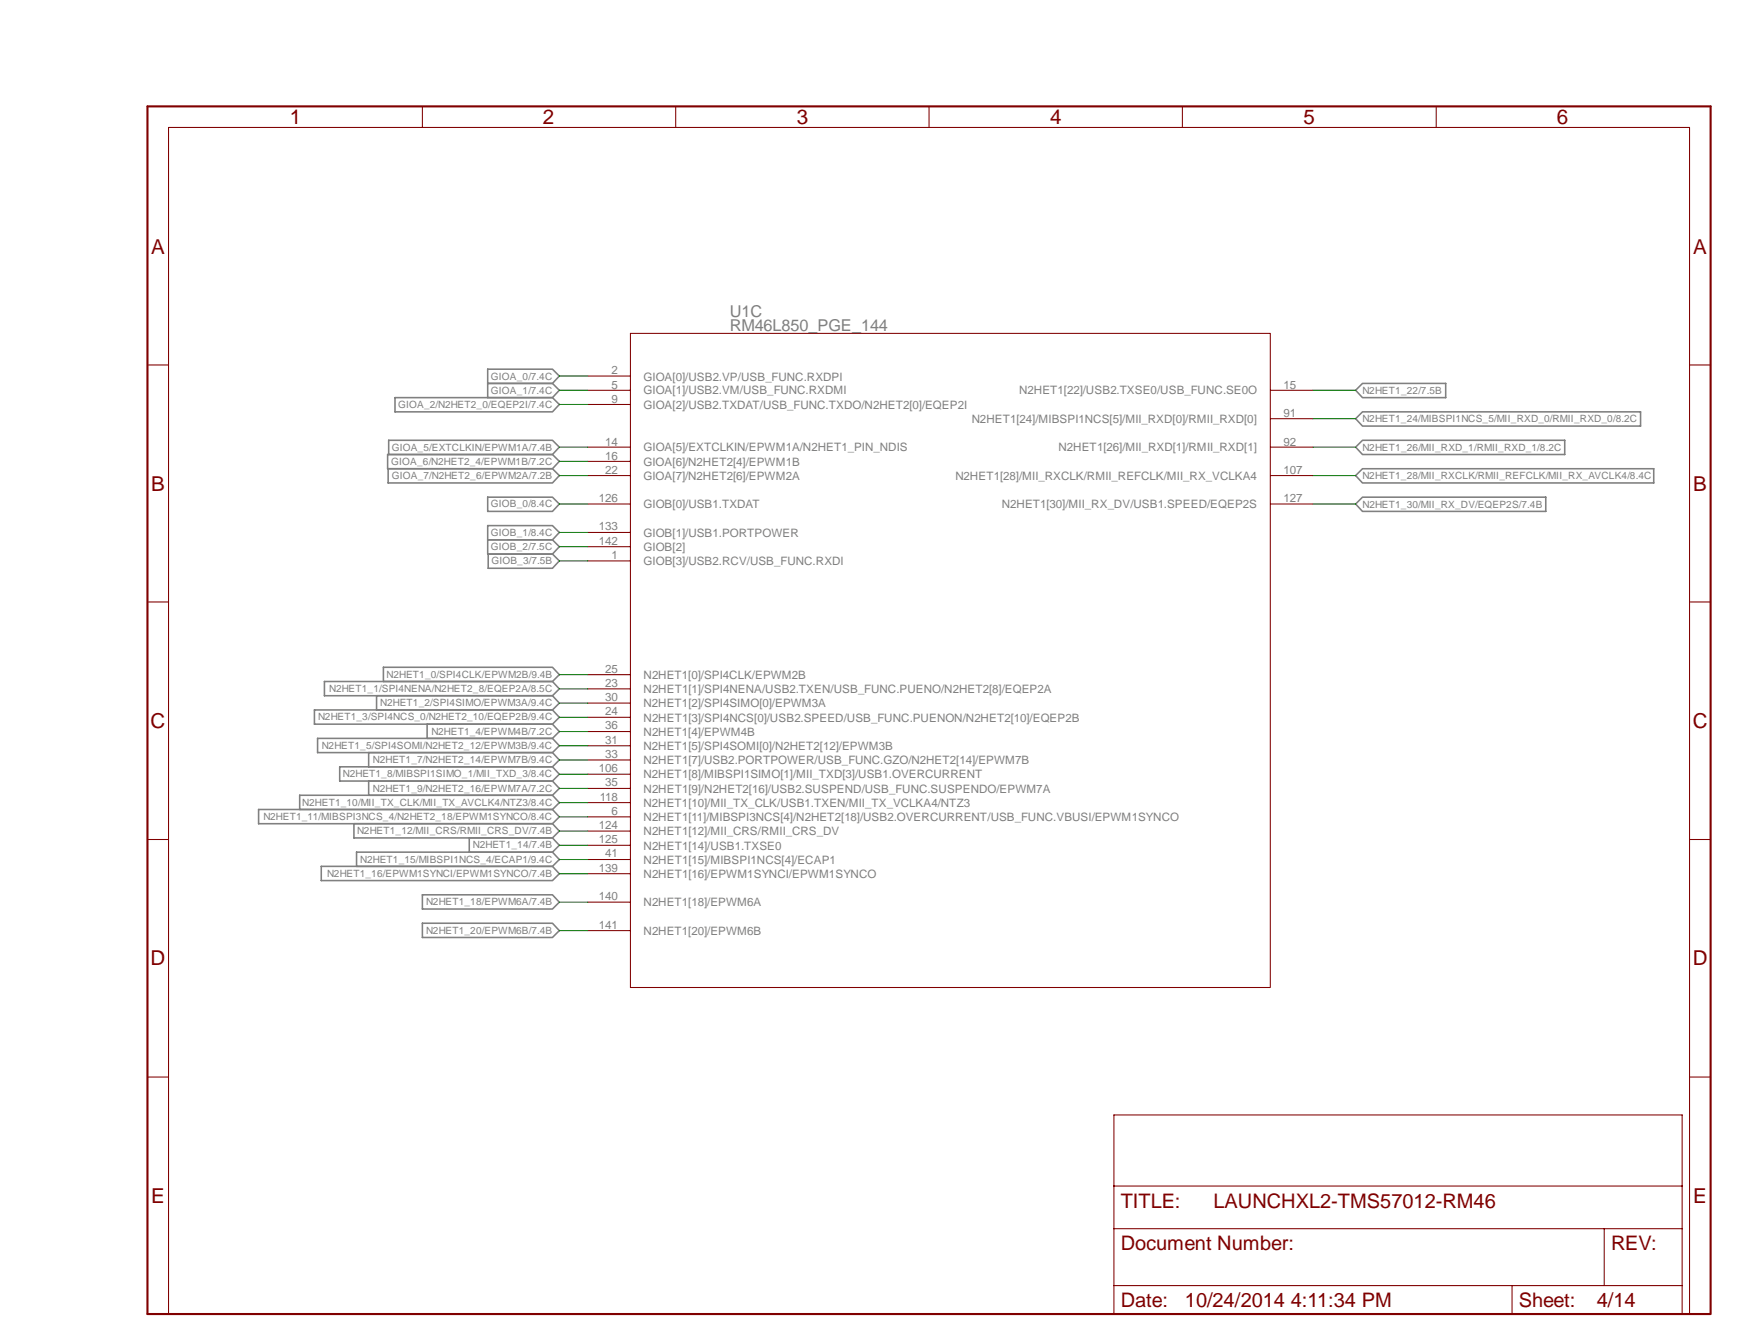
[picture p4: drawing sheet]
<svg xmlns="http://www.w3.org/2000/svg" width="279mm" height="216mm" viewBox="0 0 279 216" stroke-linecap="round" stroke-linejoin="round" font-family="sans-serif">
<defs><g id="words">
<g font-size="3.3" fill="#800000">
<text x="46.6" y="20">1</text>
<text x="87.3" y="20">2</text>
<text x="128.1" y="20">3</text>
<text x="168.8" y="20">4</text>
<text x="209.5" y="20">5</text>
<text x="250.3" y="20">6</text>
<text x="24.3" y="40.8">A</text>
<text x="272.2" y="40.8">A</text>
<text x="24.3" y="78.9">B</text>
<text x="272.2" y="78.9">B</text>
<text x="24.2" y="117.1">C</text>
<text x="272.1" y="117.1">C</text>
<text x="24.2" y="155.2">D</text>
<text x="272.1" y="155.2">D</text>
<text x="24.3" y="193.4">E</text>
<text x="272.2" y="193.4">E</text>
</g>
<g font-size="3.2" fill="#800000">
<text x="180.2" y="194.1">TITLE:</text>
<text x="195.1" y="194.1">LAUNCHXL2-TMS57012-RM46</text>
<text x="180.2" y="201">Document Number:</text>
<text x="259" y="201">REV:</text>
<text x="180.2" y="210.1">Date:</text>
<text x="190.5" y="210.1">10/24/2014 4:11:34 PM</text>
<text x="244.2" y="210.1">Sheet:</text>
<text x="256.7" y="210.1">4/14</text>
</g>
<g font-size="2.6" fill="#808080">
<text x="117.3" y="53.2">RM46L850_PGE_144</text>
<text x="117.3" y="50.9">U1C</text>
</g>
<g font-size="1.9" fill="#808080">
<text x="98.3" y="60.2">2</text>
<text x="98.3" y="62.5">5</text>
<text x="98.3" y="64.8">9</text>
<text x="103.5" y="61.2">GIOA[0]/USB2.VP/USB_FUNC.RXDPI</text>
<text x="103.5" y="63.4">GIOA[1]/USB2.VM/USB_FUNC.RXDMI</text>
<text x="103.5" y="65.7">GIOA[2]/USB2.TXDAT/USB_FUNC.TXDO/N2HET2[0]/EQEP2I</text>
<text x="163.8" y="63.4">N2HET1[22]/USB2.TXSE0/USB_FUNC.SE0O</text>
<text x="206.3" y="62.5">15</text>
<text x="97.3" y="71.6">14</text>
<text x="156.2" y="68">N2HET1[24]/MIBSPI1NCS[5]/MII_RXD[0]/RMII_RXD[0]</text>
<text x="206.3" y="67.1">91</text>
<text x="206.3" y="71.6">92</text>
<text x="97.3" y="73.9">16</text>
<text x="97.3" y="76.2">22</text>
<text x="103.5" y="72.6">GIOA[5]/EXTCLKIN/EPWM1A/N2HET1_PIN_NDIS</text>
<text x="103.5" y="74.8">GIOA[6]/N2HET2[4]/EPWM1B</text>
<text x="103.5" y="77.1">GIOA[7]/N2HET2[6]/EPWM2A</text>
<text x="153.6" y="77.1">N2HET1[28]/MII_RXCLK/RMII_REFCLK/MII_RX_VCLKA4</text>
<text x="170.2" y="72.6">N2HET1[26]/MII_RXD[1]/RMII_RXD[1]</text>
<text x="206.3" y="76.2">107</text>
<text x="96.3" y="80.7">126</text>
<text x="103.5" y="81.7">GIOB[0]/USB1.TXDAT</text>
<text x="161" y="81.7">N2HET1[30]/MII_RX_DV/USB1.SPEED/EQEP2S</text>
<text x="206.3" y="80.7">127</text>
<text x="96.3" y="85.3">133</text>
<text x="96.3" y="87.5">142</text>
<text x="98.3" y="89.8">1</text>
<text x="103.5" y="86.3">GIOB[1]/USB1.PORTPOWER</text>
<text x="103.5" y="88.6">GIOB[2]</text>
<text x="103.5" y="90.8">GIOB[3]/USB2.RCV/USB_FUNC.RXDI</text>
<text x="97.3" y="108.1">25</text>
<text x="97.3" y="110.4">23</text>
<text x="97.3" y="112.7">30</text>
<text x="103.5" y="109.1">N2HET1[0]/SPI4CLK/EPWM2B</text>
<text x="103.5" y="111.4">N2HET1[1]/SPI4NENA/USB2.TXEN/USB_FUNC.PUENO/N2HET2[8]/EQEP2A</text>
<text x="103.5" y="113.7">N2HET1[2]/SPI4SIMO[0]/EPWM3A</text>
<text x="97.3" y="115">24</text>
<text x="97.3" y="117.3">36</text>
<text x="97.3" y="119.5">31</text>
<text x="103.5" y="116">N2HET1[3]/SPI4NCS[0]/USB2.SPEED/USB_FUNC.PUENON/N2HET2[10]/EQEP2B</text>
<text x="103.5" y="118.3">N2HET1[4]/EPWM4B</text>
<text x="96.3" y="124.1">106</text>
<text x="97.3" y="121.8">33</text>
<text x="103.5" y="120.6">N2HET1[5]/SPI4SOMI[0]/N2HET2[12]/EPWM3B</text>
<text x="103.5" y="122.8">N2HET1[7]/USB2.PORTPOWER/USB_FUNC.GZO/N2HET2[14]/EPWM7B</text>
<text x="103.5" y="125.1">N2HET1[8]/MIBSPI1SIMO[1]/MII_TXD[3]/USB1.OVERCURRENT</text>
<text x="96.4" y="128.7">118</text>
<text x="97.3" y="126.4">35</text>
<text x="98.3" y="131">6</text>
<text x="103.5" y="127.4">N2HET1[9]/N2HET2[16]/USB2.SUSPEND/USB_FUNC.SUSPENDO/EPWM7A</text>
<text x="103.5" y="129.7">N2HET1[10]/MII_TX_CLK/USB1.TXEN/MII_TX_VCLKA4/NTZ3</text>
<text x="103.5" y="132">N2HET1[11]/MIBSPI3NCS[4]/N2HET2[18]/USB2.OVERCURRENT/USB_FUNC.VBUSI/EPWM1SYNCO</text>
<text x="96.3" y="133.3">124</text>
<text x="96.3" y="135.6">125</text>
<text x="97.3" y="137.8">41</text>
<text x="103.5" y="134.3">N2HET1[12]/MII_CRS/RMII_CRS_DV</text>
<text x="103.5" y="136.6">N2HET1[14]/USB1.TXSE0</text>
<text x="96.3" y="140.1">139</text>
<text x="103.5" y="138.9">N2HET1[15]/MIBSPI1NCS[4]/ECAP1</text>
<text x="103.5" y="141.1">N2HET1[16]/EPWM1SYNCI/EPWM1SYNCO</text>
<text x="96.3" y="144.7">140</text>
<text x="96.3" y="149.3">141</text>
<text x="103.5" y="145.7">N2HET1[18]/EPWM6A</text>
<text x="103.5" y="150.3">N2HET1[20]/EPWM6B</text>
</g>
<g font-size="1.6" fill="#808080">
<text x="64" y="65.6">GIOA_2/N2HET2_0/EQEP2I/7.4C</text>
<text x="78.9" y="61">GIOA_0/7.4C</text>
<text x="78.9" y="63.3">GIOA_1/7.4C</text>
<text x="219" y="63.3">N2HET1_22/7.5B</text>
<text x="219" y="67.9">N2HET1_24/MIBSPI1NCS_5/MII_RXD_0/RMII_RXD_0/8.2C</text>
<text x="62.9" y="74.8">GIOA_6/N2HET2_4/EPWM1B/7.2C</text>
<text x="63" y="72.5">GIOA_5/EXTCLKIN/EPWM1A/7.4B</text>
<text x="63" y="77">GIOA_7/N2HET2_6/EPWM2A/7.2B</text>
<text x="219" y="72.5">N2HET1_26/MII_RXD_1/RMII_RXD_1/8.2C</text>
<text x="219" y="77">N2HET1_28/MII_RXCLK/RMII_REFCLK/MII_RX_AVCLK4/8.4C</text>
<text x="78.9" y="81.5">GIOB_0/8.4C</text>
<text x="219" y="81.6">N2HET1_30/MII_RX_DV/EQEP2S/7.4B</text>
<text x="78.9" y="86.1">GIOB_1/8.4C</text>
<text x="78.9" y="88.4">GIOB_2/7.5C</text>
<text x="79" y="90.7">GIOB_3/7.5B</text>
<text x="52.9" y="111.3">N2HET1_1/SPI4NENA/N2HET2_8/EQEP2A/8.5C</text>
<text x="61.1" y="113.5">N2HET1_2/SPI4SIMO/EPWM3A/9.4C</text>
<text x="62.1" y="109">N2HET1_0/SPI4CLK/EPWM2B/9.4B</text>
<text x="51.1" y="115.8">N2HET1_3/SPI4NCS_0/N2HET2_10/EQEP2B/9.4C</text>
<text x="69.3" y="118.1">N2HET1_4/EPWM4B/7.2C</text>
<text x="51.7" y="120.4">N2HET1_5/SPI4SOMI/N2HET2_12/EPWM3B/9.4C</text>
<text x="55.1" y="125">N2HET1_8/MIBSPI1SIMO_1/MII_TXD_3/8.4C</text>
<text x="59.9" y="122.7">N2HET1_7/N2HET2_14/EPWM7B/9.4C</text>
<text x="42.3" y="131.8">N2HET1_11/MIBSPI3NCS_4/N2HET2_18/EPWM1SYNCO/8.4C</text>
<text x="48.6" y="129.5">N2HET1_10/MII_TX_CLK/MII_TX_AVCLK4/NTZ3/8.4C</text>
<text x="59.9" y="127.3">N2HET1_9/N2HET2_16/EPWM7A/7.2C</text>
<text x="57.4" y="134.1">N2HET1_12/MII_CRS/RMII_CRS_DV/7.4B</text>
<text x="76" y="136.4">N2HET1_14/7.4B</text>
<text x="52.6" y="141">N2HET1_16/EPWM1SYNCI/EPWM1SYNCO/7.4B</text>
<text x="57.9" y="138.7">N2HET1_15/MIBSPI1NCS_4/ECAP1/9.4C</text>
<text x="68.5" y="145.5">N2HET1_18/EPWM6A/7.4B</text>
<text x="68.5" y="150.1">N2HET1_20/EPWM6B/7.4B</text>
</g>
</g></defs>
<g fill="none" stroke="#808080" stroke-width=".25">
<path d="M78.4 59.4h10.4l1.1 1.1-1.1 1.1h-10.4h10.4l1.1 1.1-1.1 1.2h-10.4zM62.3 73.1h26.5l1.1 1.1-1.1 1.2h-26.5zM62.4 75.4h26.4l1.1 1.1-1.1 1.1h-26.4zM62.5 70.8h26.3l1.1 1.1-1.1 1.2h-26.3zM63.5 63.9h25.3l1.1 1.1-1.1 1.2h-25.3zM78.4 79.9h10.4l1.1 1.1-1.1 1.2h-10.4zM217.9 67.3l1.1-1.1h44.7v2.3h-44.7zM217.9 71.9l1.1-1.1h32.5v2.3h-32.5zM217.9 76.5l1.1-1.1h46.9v2.2h-46.9zM217.9 62.7l1.1-1.1h13.4v2.3h-13.4zM78.4 84.5h10.4l1.1 1.1-1.1 1.2h-10.4h10.4l1.1 1.1-1.1 1.2h-10.4zM78.5 89.1h10.3l1.1 1.1-1.1 1.2h-10.3z"/>
<path d="M217.9 81l1.1-1.1h29.5v2.3h-29.5zM50.5 114.1h38.3l1.1 1.2-1.1 1.1h-38.3zM51.1 118.7h37.7l1.1 1.2-1.1 1.1h-37.7zM52.2 109.6h36.6l1.1 1.1-1.1 1.1h-36.6zM60.5 111.8h28.3l1.1 1.2-1.1 1.1h-28.3zM61.6 107.3h27.2l1.1 1.2-1.1 1.1h-27.2zM68.7 116.4h20.1l1.1 1.2-1.1 1.1h-20.1zM41.6 130.1h47.2l1.1 1.2-1.1 1.1h-47.2zM48.2 127.8h40.6l1.1 1.2-1.1 1.1h-40.6zM51.6 139.3h37.2l1.1 1.2-1.1 1.1h-37.2zM54.6 123.3h34.2l1.1 1.2-1.1 1.1h-34.2zM56.9 132.4h31.9l1.1 1.2-1.1 1.1h-31.9z"/>
<path d="M57.3 137h31.5l1.1 1.2-1.1 1.1h-31.5zM59.3 121h29.5l1.1 1.2-1.1 1.1h-29.5zM59.3 125.6h29.5l1.1 1.1-1.1 1.1h-29.5zM75.4 134.7h13.4l1.1 1.2-1.1 1.1h-13.4zM67.9 148.4h20.9l1.1 1.2-1.1 1.1h-20.9zM67.9 143.8h20.9l1.1 1.2-1.1 1.1h-20.9z"/>
</g>
<path d="M23.7 17.1h251.3v194.1h-251.3z" fill="none" stroke="#800000" stroke-width=".34"/>
<g fill="none" stroke="#800000" stroke-width=".17">
<path d="M67.9 17.1v3.4M108.6 17.1v3.4M149.4 17.1v3.4M190.1 17.1v3.4M230.9 17.1v3.4M23.7 58.7h3.4M101.3 53.6h102.9v105.2h-102.9zM271.6 58.7h3.4M94.5 60.5h6.8M94.5 62.7h6.8M94.5 65h6.8M94.5 71.9h6.8"/>
<path d="M94.5 74.2h6.8M94.5 76.5h6.8M204.2 62.7h6.9M204.2 71.9h6.9M204.2 76.5h6.9M204.2 67.3h6.9M23.7 96.8h3.4M94.5 81h6.8M94.5 85.6h6.8M94.5 87.9h6.8M94.5 90.2h6.8M204.2 81h6.9"/>
<path d="M271.6 96.8h3.4M94.5 108.5h6.8M94.5 110.7h6.8M94.5 113h6.8M94.5 115.3h6.8M94.5 117.6h6.8M94.5 119.9h6.8M23.7 135h3.4M94.5 122.2h6.8M94.5 124.5h6.8M94.5 126.7h6.8M94.5 129h6.8"/>
<path d="M94.5 131.3h6.8M94.5 133.6h6.8M94.5 135.9h6.8M94.5 138.2h6.8M271.6 135h3.4M94.5 140.5h6.8M94.5 145h6.8M94.5 149.6h6.8M23.7 173.1h3.4M271.6 173.1h3.4M179.1 197.5h91.3M179.1 190.7h91.3"/>
<path d="M257.9 197.5v9.2M27.1 211.2v-190.7h244.5v190.7M179.1 206.7v-27.5h91.3v27.5M243.1 206.7h-64v4.5h91.3v-4.5h-12.5M243.1 206.7v4.5M243.1 206.7h14.8"/>
</g>
<g fill="none" stroke="#008000" stroke-width=".17">
<path d="M89.9 60.5h4.6M89.9 62.7h4.6M89.9 65h4.6M89.9 71.9h4.6M89.9 74.2h4.6M89.9 76.5h4.6M211.1 62.7h6.8M211.1 71.9h6.8M211.1 76.5h6.8M211.1 67.3h6.8M89.9 81h4.6M89.9 85.6h4.6"/>
<path d="M89.9 87.9h4.6M89.9 90.2h4.6M211.1 81h6.8M89.9 108.5h4.6M89.9 110.7h4.6M89.9 113h4.6M89.9 115.3h4.6M89.9 119.9h4.6M89.9 117.6h4.6M89.9 122.2h4.6M89.9 129h4.6M89.9 135.9h4.6"/>
<path d="M89.9 138.2h4.6M89.9 133.6h4.6M89.9 131.3h4.6M89.9 126.7h4.6M89.9 124.5h4.6M89.9 149.6h4.6M89.9 145h4.6M89.9 140.5h4.6"/>
</g>
<use href="#words"/>
</svg>
